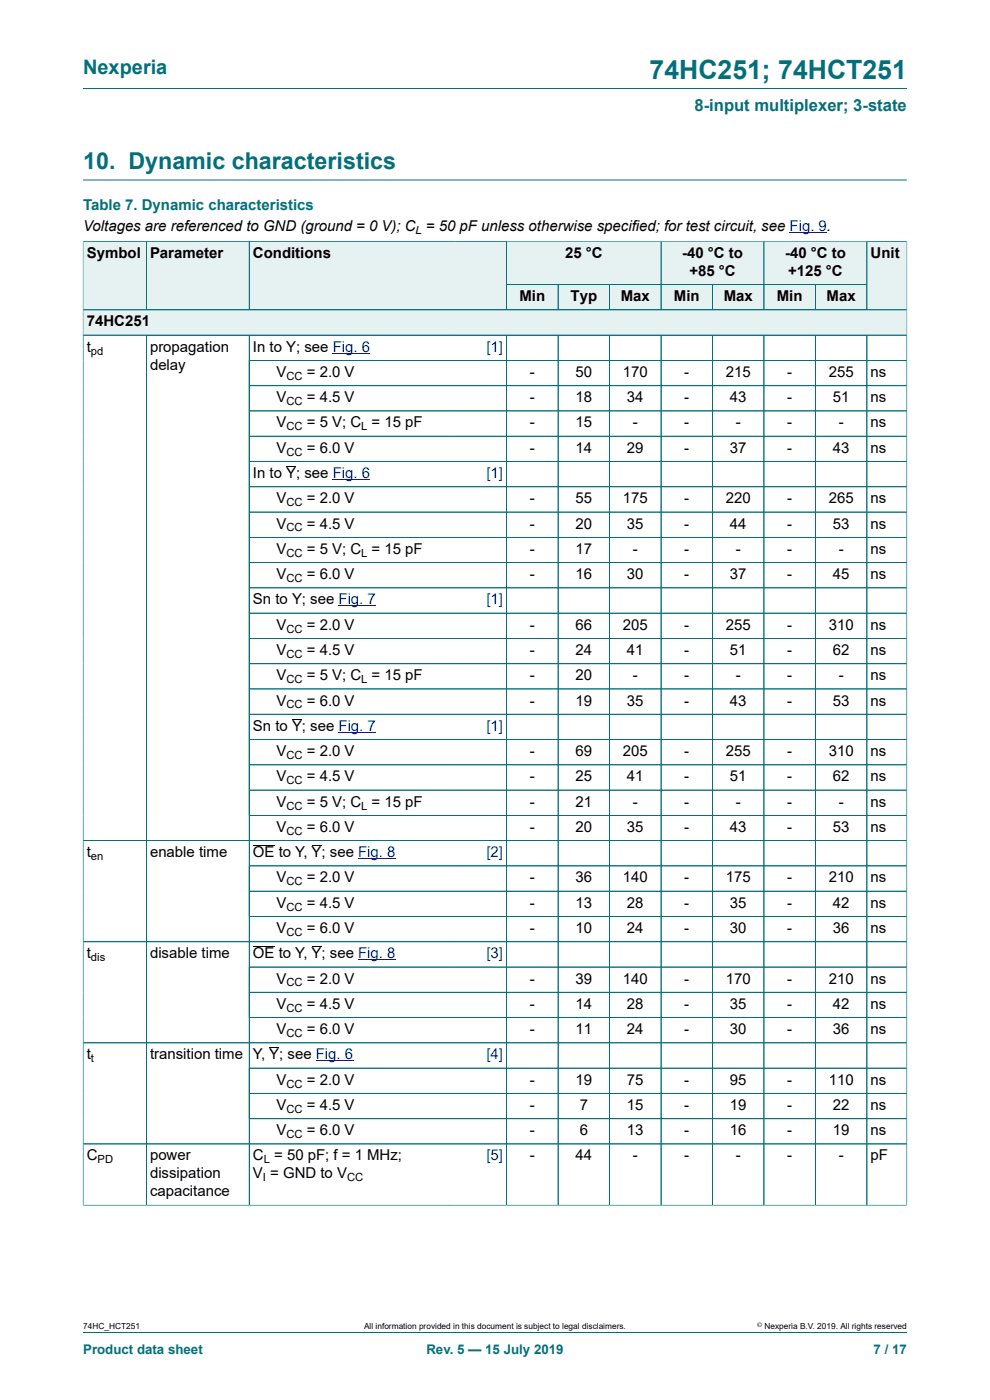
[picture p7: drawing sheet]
<svg xmlns="http://www.w3.org/2000/svg" width="210mm" height="297mm" viewBox="0 0 210 297" stroke-linecap="round" stroke-linejoin="round" font-family="sans-serif">
<defs><g id="words">
<text font-size="5.6" fill="#036f7b" x="137.8" y="16.8">74HC251; 74HCT251</text>
<text font-size="4.9" fill="#036f7b" x="17.6" y="35.9">10. Dynamic characteristics</text>
<text font-size="4.2" fill="#036f7b" x="17.6" y="15.6">Nexperia</text>
<text font-size="3.5" fill="#036f7b" x="147.3" y="23.7">8-input multiplexer; 3-state</text>
<text font-size="3.2" fill="#036f7b" x="17.6" y="44.5">Table 7. Dynamic characteristics</text>
<g font-size="3.2">
<text x="17.6" y="49.1">Voltages are referenced to GND (ground = 0 V); C = 50 pF unless otherwise specified; for test circuit, see Fig. 9.</text>
<text x="18.4" y="54.7">Symbol</text>
<text x="31.8" y="54.7">Parameter</text>
<text x="53.7" y="54.7">Conditions</text>
<text x="119.9" y="54.7">25 °C</text>
<text x="144.7" y="54.7">-40 °C to</text>
<text x="146.2" y="58.5">+85 °C</text>
<text x="166.5" y="54.7">-40 °C to</text>
<text x="167.2" y="58.5">+125 °C</text>
<text x="184.7" y="54.7">Unit</text>
<text x="110.2" y="63.9">Min</text>
<text x="121" y="63.9">Typ</text>
<text x="131.7" y="63.9">Max</text>
<text x="143" y="63.9">Min</text>
<text x="153.5" y="63.9">Max</text>
<text x="164.8" y="63.9">Min</text>
<text x="175.3" y="63.9">Max</text>
<text x="18.4" y="69.2">74HC251</text>
<text x="18.4" y="74.6">t</text>
<text x="31.8" y="74.6">propagation</text>
<text x="53.7" y="74.6">In to Y; see Fig. 6</text>
<text x="31.8" y="78.4">delay</text>
<text x="58.7" y="80">V</text>
<text x="65.1" y="80">= 2.0 V</text>
<text x="112.4" y="80">-</text>
<text x="122.1" y="80">50</text>
<text x="132.1" y="80">170</text>
<text x="145.2" y="80">-</text>
<text x="154" y="80">215</text>
<text x="167" y="80">-</text>
<text x="175.8" y="80">255</text>
<text x="184.7" y="80">ns</text>
<text x="58.7" y="85.3">V</text>
<text x="65.1" y="85.3">= 4.5 V</text>
<text x="112.4" y="85.3">-</text>
<text x="122.1" y="85.3">18</text>
<text x="133" y="85.3">34</text>
<text x="145.2" y="85.3">-</text>
<text x="154.8" y="85.3">43</text>
<text x="167" y="85.3">-</text>
<text x="176.7" y="85.3">51</text>
<text x="184.7" y="85.3">ns</text>
<text x="58.7" y="90.7">V</text>
<text x="65.1" y="90.7">= 5 V; C = 15 pF</text>
<text x="112.4" y="90.7">-</text>
<text x="122.1" y="90.7">15</text>
<text x="134.2" y="90.7">-</text>
<text x="145.2" y="90.7">-</text>
<text x="156.1" y="90.7">-</text>
<text x="167" y="90.7">-</text>
<text x="177.9" y="90.7">-</text>
<text x="184.7" y="90.7">ns</text>
<text x="53.7" y="101.4">In to Y; see Fig. 6</text>
<text x="58.7" y="96">V</text>
<text x="65.1" y="96">= 6.0 V</text>
<text x="112.4" y="96">-</text>
<text x="122.1" y="96">14</text>
<text x="133" y="96">29</text>
<text x="145.2" y="96">-</text>
<text x="154.8" y="96">37</text>
<text x="167" y="96">-</text>
<text x="176.7" y="96">43</text>
<text x="184.7" y="96">ns</text>
<text x="58.7" y="106.8">V</text>
<text x="65.1" y="106.8">= 2.0 V</text>
<text x="112.4" y="106.8">-</text>
<text x="122.1" y="106.8">55</text>
<text x="132.1" y="106.8">175</text>
<text x="145.2" y="106.8">-</text>
<text x="154" y="106.8">220</text>
<text x="167" y="106.8">-</text>
<text x="175.8" y="106.8">265</text>
<text x="184.7" y="106.8">ns</text>
<text x="58.7" y="112.1">V</text>
<text x="65.1" y="112.1">= 4.5 V</text>
<text x="112.4" y="112.1">-</text>
<text x="122.1" y="112.1">20</text>
<text x="133" y="112.1">35</text>
<text x="145.2" y="112.1">-</text>
<text x="154.8" y="112.1">44</text>
<text x="167" y="112.1">-</text>
<text x="176.7" y="112.1">53</text>
<text x="184.7" y="112.1">ns</text>
<text x="58.7" y="117.5">V</text>
<text x="65.1" y="117.5">= 5 V; C = 15 pF</text>
<text x="112.4" y="117.5">-</text>
<text x="122.1" y="117.5">17</text>
<text x="134.2" y="117.5">-</text>
<text x="145.2" y="117.5">-</text>
<text x="156.1" y="117.5">-</text>
<text x="167" y="117.5">-</text>
<text x="177.9" y="117.5">-</text>
<text x="184.7" y="117.5">ns</text>
<text x="58.7" y="122.9">V</text>
<text x="65.1" y="122.9">= 6.0 V</text>
<text x="112.4" y="122.9">-</text>
<text x="122.1" y="122.9">16</text>
<text x="133" y="122.9">30</text>
<text x="145.2" y="122.9">-</text>
<text x="154.8" y="122.9">37</text>
<text x="167" y="122.9">-</text>
<text x="176.7" y="122.9">45</text>
<text x="184.7" y="122.9">ns</text>
<text x="53.7" y="128.2">Sn to Y; see Fig. 7</text>
<text x="58.7" y="133.6">V</text>
<text x="65.1" y="133.6">= 2.0 V</text>
<text x="112.4" y="133.6">-</text>
<text x="122.1" y="133.6">66</text>
<text x="132.1" y="133.6">205</text>
<text x="145.2" y="133.6">-</text>
<text x="154" y="133.6">255</text>
<text x="167" y="133.6">-</text>
<text x="175.8" y="133.6">310</text>
<text x="184.7" y="133.6">ns</text>
<text x="58.7" y="138.9">V</text>
<text x="65.1" y="138.9">= 4.5 V</text>
<text x="112.4" y="138.9">-</text>
<text x="122.1" y="138.9">24</text>
<text x="133" y="138.9">41</text>
<text x="145.2" y="138.9">-</text>
<text x="154.8" y="138.9">51</text>
<text x="167" y="138.9">-</text>
<text x="176.7" y="138.9">62</text>
<text x="184.7" y="138.9">ns</text>
<text x="58.7" y="144.3">V</text>
<text x="58.7" y="149.7">V</text>
<text x="65.1" y="144.3">= 5 V; C = 15 pF</text>
<text x="65.1" y="149.7">= 6.0 V</text>
<text x="112.4" y="144.3">-</text>
<text x="112.4" y="149.7">-</text>
<text x="122.1" y="144.3">20</text>
<text x="122.1" y="149.7">19</text>
<text x="133" y="149.7">35</text>
<text x="134.2" y="144.3">-</text>
<text x="145.2" y="144.3">-</text>
<text x="145.2" y="149.7">-</text>
<text x="154.8" y="149.7">43</text>
<text x="156.1" y="144.3">-</text>
<text x="167" y="144.3">-</text>
<text x="167" y="149.7">-</text>
<text x="176.7" y="149.7">53</text>
<text x="177.9" y="144.3">-</text>
<text x="184.7" y="144.3">ns</text>
<text x="184.7" y="149.7">ns</text>
<text x="53.7" y="155">Sn to Y; see Fig. 7</text>
<text x="58.7" y="160.4">V</text>
<text x="65.1" y="160.4">= 2.0 V</text>
<text x="112.4" y="160.4">-</text>
<text x="122.1" y="160.4">69</text>
<text x="132.1" y="160.4">205</text>
<text x="145.2" y="160.4">-</text>
<text x="154" y="160.4">255</text>
<text x="167" y="160.4">-</text>
<text x="175.8" y="160.4">310</text>
<text x="184.7" y="160.4">ns</text>
<text x="58.7" y="165.8">V</text>
<text x="65.1" y="165.8">= 4.5 V</text>
<text x="112.4" y="165.8">-</text>
<text x="122.1" y="165.8">25</text>
<text x="133" y="165.8">41</text>
<text x="145.2" y="165.8">-</text>
<text x="154.8" y="165.8">51</text>
<text x="167" y="165.8">-</text>
<text x="176.7" y="165.8">62</text>
<text x="184.7" y="165.8">ns</text>
<text x="58.7" y="171.1">V</text>
<text x="65.1" y="171.1">= 5 V; C = 15 pF</text>
<text x="112.4" y="171.1">-</text>
<text x="122.1" y="171.1">21</text>
<text x="134.2" y="171.1">-</text>
<text x="145.2" y="171.1">-</text>
<text x="156.1" y="171.1">-</text>
<text x="167" y="171.1">-</text>
<text x="177.9" y="171.1">-</text>
<text x="184.7" y="171.1">ns</text>
<text x="58.7" y="176.5">V</text>
<text x="65.1" y="176.5">= 6.0 V</text>
<text x="112.4" y="176.5">-</text>
<text x="122.1" y="176.5">20</text>
<text x="133" y="176.5">35</text>
<text x="145.2" y="176.5">-</text>
<text x="154.8" y="176.5">43</text>
<text x="167" y="176.5">-</text>
<text x="176.7" y="176.5">53</text>
<text x="184.7" y="176.5">ns</text>
<text x="18.4" y="181.8">t</text>
<text x="31.8" y="181.8">enable time</text>
<text x="53.7" y="181.8">OE to Y, Y; see Fig. 8</text>
<text x="58.7" y="187.2">V</text>
<text x="65.1" y="187.2">= 2.0 V</text>
<text x="112.4" y="187.2">-</text>
<text x="122.1" y="187.2">36</text>
<text x="132.1" y="187.2">140</text>
<text x="145.2" y="187.2">-</text>
<text x="154" y="187.2">175</text>
<text x="167" y="187.2">-</text>
<text x="175.8" y="187.2">210</text>
<text x="184.7" y="187.2">ns</text>
<text x="58.7" y="192.6">V</text>
<text x="58.7" y="197.9">V</text>
<text x="65.1" y="192.6">= 4.5 V</text>
<text x="65.1" y="197.9">= 6.0 V</text>
<text x="112.4" y="192.6">-</text>
<text x="112.4" y="197.9">-</text>
<text x="122.1" y="192.6">13</text>
<text x="122.1" y="197.9">10</text>
<text x="133" y="192.6">28</text>
<text x="133" y="197.9">24</text>
<text x="145.2" y="192.6">-</text>
<text x="145.2" y="197.9">-</text>
<text x="154.8" y="192.6">35</text>
<text x="154.8" y="197.9">30</text>
<text x="167" y="192.6">-</text>
<text x="167" y="197.9">-</text>
<text x="176.7" y="192.6">42</text>
<text x="176.7" y="197.9">36</text>
<text x="184.7" y="192.6">ns</text>
<text x="184.7" y="197.9">ns</text>
<text x="18.4" y="203.3">t</text>
<text x="31.8" y="203.3">disable time</text>
<text x="53.7" y="203.3">OE to Y, Y; see Fig. 8</text>
<text x="58.7" y="208.7">V</text>
<text x="65.1" y="208.7">= 2.0 V</text>
<text x="112.4" y="208.7">-</text>
<text x="122.1" y="208.7">39</text>
<text x="132.1" y="208.7">140</text>
<text x="145.2" y="208.7">-</text>
<text x="154" y="208.7">170</text>
<text x="167" y="208.7">-</text>
<text x="175.8" y="208.7">210</text>
<text x="184.7" y="208.7">ns</text>
<text x="58.7" y="214">V</text>
<text x="65.1" y="214">= 4.5 V</text>
<text x="112.4" y="214">-</text>
<text x="122.1" y="214">14</text>
<text x="133" y="214">28</text>
<text x="145.2" y="214">-</text>
<text x="154.8" y="214">35</text>
<text x="167" y="214">-</text>
<text x="176.7" y="214">42</text>
<text x="184.7" y="214">ns</text>
<text x="58.7" y="219.4">V</text>
<text x="65.1" y="219.4">= 6.0 V</text>
<text x="112.4" y="219.4">-</text>
<text x="122.1" y="219.4">11</text>
<text x="133" y="219.4">24</text>
<text x="145.2" y="219.4">-</text>
<text x="154.8" y="219.4">30</text>
<text x="167" y="219.4">-</text>
<text x="176.7" y="219.4">36</text>
<text x="184.7" y="219.4">ns</text>
<text x="18.4" y="224.7">t</text>
<text x="31.8" y="224.7">transition time</text>
<text x="53.7" y="224.7">Y, Y; see Fig. 6</text>
<text x="58.7" y="230.1">V</text>
<text x="65.1" y="230.1">= 2.0 V</text>
<text x="112.4" y="230.1">-</text>
<text x="122.1" y="230.1">19</text>
<text x="133" y="230.1">75</text>
<text x="145.2" y="230.1">-</text>
<text x="154.8" y="230.1">95</text>
<text x="167" y="230.1">-</text>
<text x="175.8" y="230.1">110</text>
<text x="184.7" y="230.1">ns</text>
<text x="58.7" y="235.5">V</text>
<text x="65.1" y="235.5">= 4.5 V</text>
<text x="112.4" y="235.5">-</text>
<text x="123" y="235.5">7</text>
<text x="133" y="235.5">15</text>
<text x="145.2" y="235.5">-</text>
<text x="154.8" y="235.5">19</text>
<text x="167" y="235.5">-</text>
<text x="176.7" y="235.5">22</text>
<text x="184.7" y="235.5">ns</text>
<text x="58.7" y="240.8">V</text>
<text x="65.1" y="240.8">= 6.0 V</text>
<text x="112.4" y="240.8">-</text>
<text x="123" y="240.8">6</text>
<text x="133" y="240.8">13</text>
<text x="145.2" y="240.8">-</text>
<text x="154.8" y="240.8">16</text>
<text x="167" y="240.8">-</text>
<text x="176.7" y="240.8">19</text>
<text x="184.7" y="240.8">ns</text>
<text x="18.4" y="246.2">C</text>
<text x="31.8" y="246.2">power</text>
<text x="31.8" y="250">dissipation</text>
<text x="53.7" y="246.2">C = 50 pF; f = 1 MHz;</text>
<text x="53.7" y="250">V = GND to V</text>
<text x="112.4" y="246.2">-</text>
<text x="122.1" y="246.2">44</text>
<text x="134.2" y="246.2">-</text>
<text x="145.2" y="246.2">-</text>
<text x="156.1" y="246.2">-</text>
<text x="167" y="246.2">-</text>
<text x="177.9" y="246.2">-</text>
<text x="184.7" y="246.2">pF</text>
<text x="31.8" y="253.8">capacitance</text>
</g>
<g font-size="3.2" fill="#00f">
<text x="103.2" y="74.6">[1]</text>
<text x="103.2" y="101.4">[1]</text>
<text x="103.2" y="128.2">[1]</text>
<text x="103.2" y="155">[1]</text>
<text x="103.2" y="181.8">[2]</text>
<text x="103.2" y="203.3">[3]</text>
<text x="103.2" y="224.7">[4]</text>
<text x="103.2" y="246.2">[5]</text>
</g>
<g font-size="2.8" fill="#036f7b">
<text x="17.6" y="287.2">Product data sheet</text>
<text x="90.4" y="287.2">Rev. 5 — 15 July 2019</text>
<text x="185.3" y="287.2">7 / 17</text>
</g>
<g font-size="2.4">
<text x="88.1" y="49.7">L</text>
<text x="19.3" y="75.2">pd</text>
<text x="60.8" y="80.6">CC</text>
<text x="60.8" y="85.9">CC</text>
<text x="60.8" y="91.3">CC</text>
<text x="76.6" y="91.3">L</text>
<text x="60.8" y="96.7">CC</text>
<text x="60.8" y="107.4">CC</text>
<text x="60.8" y="112.7">CC</text>
<text x="60.8" y="118.1">CC</text>
<text x="76.6" y="118.1">L</text>
<text x="60.8" y="123.5">CC</text>
<text x="60.8" y="134.2">CC</text>
<text x="60.8" y="139.6">CC</text>
<text x="60.8" y="144.9">CC</text>
<text x="76.6" y="144.9">L</text>
<text x="60.8" y="150.3">CC</text>
<text x="60.8" y="161">CC</text>
<text x="60.8" y="166.4">CC</text>
<text x="60.8" y="171.7">CC</text>
<text x="76.6" y="171.7">L</text>
<text x="60.8" y="177.1">CC</text>
<text x="19.3" y="182.5">en</text>
<text x="60.8" y="187.8">CC</text>
<text x="60.8" y="193.2">CC</text>
<text x="19.3" y="203.9">dis</text>
<text x="60.8" y="198.5">CC</text>
<text x="60.8" y="209.3">CC</text>
<text x="60.8" y="214.6">CC</text>
<text x="60.8" y="220">CC</text>
<text x="19.3" y="225.4">t</text>
<text x="60.8" y="230.7">CC</text>
<text x="60.8" y="236.1">CC</text>
<text x="60.8" y="241.4">CC</text>
<text x="20.7" y="246.8">PD</text>
<text x="55.8" y="250.6">I</text>
<text x="55.9" y="246.8">L</text>
<text x="73.6" y="250.6">CC</text>
</g>
<g font-size="1.8">
<text x="17.6" y="282">74HC_HCT251</text>
<text x="77.2" y="282">All information provided in this document is subject to legal disclaimers.</text>
<text x="162.2" y="282">Nexperia B.V. 2019. All rights reserved</text>
</g>
<text font-size="1.4" x="160.6" y="281.6">©</text>
</g></defs>
<path d="M17.6 18.8h174.8M17.6 38.2h174.8M107.5 51.2h32.7v9.2h-32.7z" fill="none" stroke="#036f7b" stroke-width=".21"/>
<path d="M167.5 49.4h7.9" fill="none" stroke="#00f" stroke-width=".21"/>
<path d="M107.5 51.3h32.7v9h-32.7z" fill="#e6f1f2"/>
<path d="M140.2 51.2h21.9v9.2h-21.9z" fill="none" stroke="#036f7b" stroke-width=".21"/>
<path d="M140.3 51.3h21.7v9h-21.7z" fill="#e6f1f2"/>
<path d="M162.1 51.2h21.8v9.2h-21.8z" fill="none" stroke="#036f7b" stroke-width=".21"/>
<path d="M162.1 51.3h21.7v9h-21.7z" fill="#e6f1f2"/>
<path d="M17.6 51.1v14.6h13.4v-14.5h-13.4" fill="none" stroke="#036f7b" stroke-width=".21"/>
<path d="M17.7 51.3h13.3v14.4h-13.3z" fill="#e6f1f2"/>
<path d="M31 51.2h21.9v14.5h-21.9z" fill="none" stroke="#036f7b" stroke-width=".21"/>
<path d="M31.1 51.3h21.7v14.4h-21.7z" fill="#e6f1f2"/>
<path d="M96.6 51.2h-43.7v14.5h43.7" fill="none" stroke="#036f7b" stroke-width=".21"/>
<path d="M53 51.3h43.6v14.4h-43.6z" fill="#e6f1f2"/>
<path d="M96.6 51.2h10.9v14.5h-10.9" fill="none" stroke="#036f7b" stroke-width=".21"/>
<g fill="#e6f1f2">
<path d="M96.6 51.3h10.8v14.4h-10.8z"/>
<path d="M107.5 60.4h10.8v5.3h-10.8z"/>
</g>
<path d="M107.5 60.4h10.9v5.3h-10.9z" fill="none" stroke="#036f7b" stroke-width=".21"/>
<path d="M118.5 60.4h10.7v5.3h-10.7z" fill="#e6f1f2"/>
<path d="M118.4 60.4h10.9v5.3h-10.9z" fill="none" stroke="#036f7b" stroke-width=".21"/>
<path d="M129.4 60.4h10.8v5.3h-10.8z" fill="#e6f1f2"/>
<path d="M129.3 60.4h10.9v5.3h-10.9z" fill="none" stroke="#036f7b" stroke-width=".21"/>
<path d="M140.3 60.4h10.8v5.3h-10.8z" fill="#e6f1f2"/>
<path d="M140.2 60.4h10.9v5.3h-10.9z" fill="none" stroke="#036f7b" stroke-width=".21"/>
<path d="M151.2 60.4h10.8v5.3h-10.8z" fill="#e6f1f2"/>
<path d="M151.1 60.4h11v5.3h-11z" fill="none" stroke="#036f7b" stroke-width=".21"/>
<path d="M162.1 60.4h10.8v5.3h-10.8z" fill="#e6f1f2"/>
<path d="M162.1 60.4h10.9v5.3h-10.9z" fill="none" stroke="#036f7b" stroke-width=".21"/>
<path d="M173 60.4h10.8v5.3h-10.8z" fill="#e6f1f2"/>
<path d="M192.4 51.1v14.6h-19.4v-5.3h10.9M192.4 51.2h-8.5v14.5" fill="none" stroke="#036f7b" stroke-width=".21"/>
<path d="M184 51.3h8.3v14.4h-8.3z" fill="#e6f1f2"/>
<path d="M17.6 65.7h174.8v5.4h-174.8z" fill="none" stroke="#036f7b" stroke-width=".21"/>
<path d="M17.7 65.8h174.6v5.2h-174.6z" fill="#e6f1f2"/>
<g fill="none" stroke="#036f7b" stroke-width=".21">
<path d="M17.6 51.3v204.4M17.7 51.2h174.6M31 51.3v14.4M52.9 51.3v14.4M107.5 51.3v14.4M140.2 51.3v14.4M162.1 51.3v14.4M183.9 51.3v14.4M192.4 51.3v204.4M17.6 71.1h174.8M17.7 65.7h174.6M31 71.1v184.6"/>
<path d="M52.9 71.1v184.6M107.5 71.1v184.6M107.5 60.4h76.3M118.4 60.4v5.3M118.4 71.1v184.6M129.3 60.4v5.3M129.3 71.1v184.6M140.2 71.1v184.6M151.1 60.4v5.3M151.1 71.1v184.6M162.1 71.1v184.6M173 60.4v5.3"/>
<path d="M173 71.1v184.6M183.9 71.1v184.6M192.4 76.5h-139.5M52.9 81.8h139.5M52.9 87.2h139.5M52.9 92.5h139.5M192.4 97.9h-139.5M52.9 103.3h139.5M52.9 108.6h139.5M52.9 114h139.5M52.9 119.4h139.5M52.9 124.7h139.5"/>
<path d="M52.9 130.1h139.5M52.9 135.4h139.5M52.9 140.8h139.5M52.9 146.2h139.5M52.9 151.5h139.5M52.9 156.9h139.5M17.6 178.3h174.8M52.9 162.3h139.5M52.9 167.6h139.5M52.9 173h139.5M52.9 183.7h139.5M52.9 189.1h139.5"/>
<path d="M52.9 194.4h139.5M192.4 199.8h-174.8M52.9 205.1h139.5M52.9 215.9h139.5M192.4 210.5h-139.5M52.9 226.6h139.5M52.9 232h139.5M192.4 221.2h-174.8M192.4 237.3h-139.5M17.6 255.7h174.8M192.4 242.7h-174.8M17.6 282.6h174.8"/>
</g>
<path d="M70.6 74.9h7.9M70.6 101.7h7.9M71.8 128.6h7.9M71.8 155.4h7.9M76 182.2h7.9M76 203.6h7.9M67 225.1h7.9" fill="none" stroke="#00f" stroke-width=".21"/>
<path d="M60.7 98.9h2.1M61.9 152.5h2.2M53.7 179.3h4.5M66.1 179.3h2.1M53.7 200.8h4.5M66.1 200.8h2.1M57.1 222.2h2.1" fill="none" stroke="#000" stroke-width=".21"/>
<use href="#words"/>
</svg>
